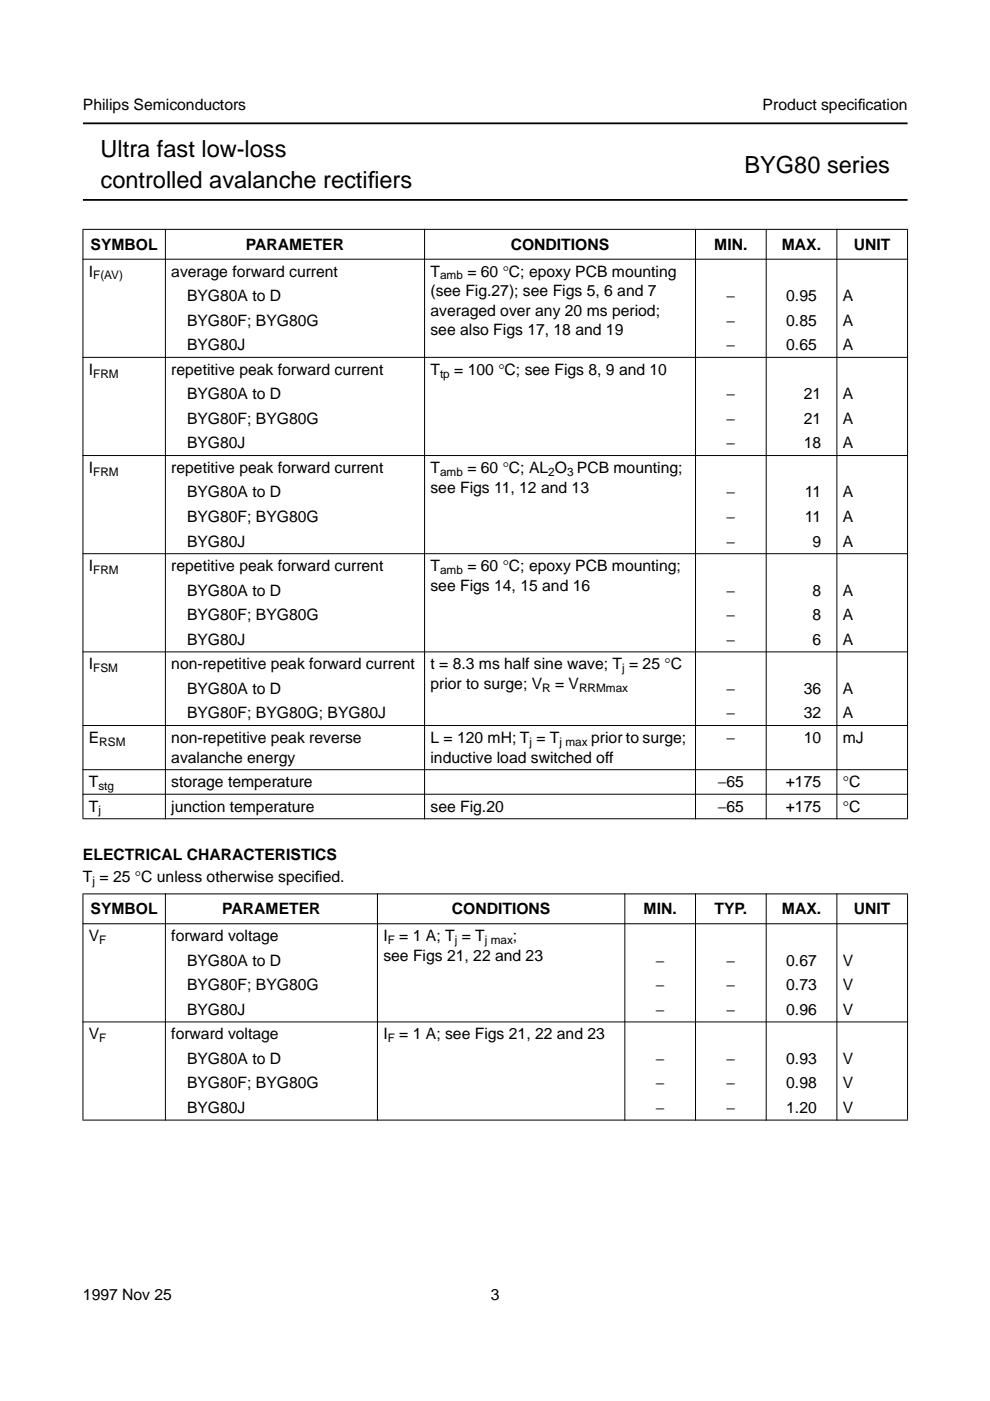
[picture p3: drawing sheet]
<svg xmlns="http://www.w3.org/2000/svg" width="210mm" height="297mm" viewBox="0 0 210 297" stroke-linecap="round" stroke-linejoin="round" font-family="sans-serif">
<defs><g id="words">
<g font-size="5">
<text x="21.3" y="33.3">Ultra fast low-loss</text>
<text x="21.3" y="39.9">controlled avalanche rectif</text>
<text x="78" y="39.9">iers</text>
<text x="157.9" y="36.6">BYG80 series</text>
</g>
<g font-size="3.3">
<text x="17.6" y="23.4">Philips Semiconductors</text>
<text x="161.7" y="23.4">Product specif</text>
<text x="181.9" y="23.4">ication</text>
<text x="19.2" y="52.9">SYMBOL</text>
<text x="52.1" y="52.9">PARAMETER</text>
<text x="108.3" y="52.9">CONDITIONS</text>
<text x="151.4" y="52.9">MIN.</text>
<text x="165.8" y="52.9">MAX.</text>
<text x="181" y="52.9">UNIT</text>
<text x="18.8" y="58.6">I</text>
<text x="36.3" y="58.6">average forward current</text>
<text x="91.3" y="58.6">T</text>
<text x="99.1" y="58.6">= 60 °C; epoxy PCB mounting</text>
<text x="39.6" y="63.8">BYG80A to D</text>
<text x="91.3" y="62.8">(see Fig.27); see Figs 5, 6 and 7</text>
<text x="154" y="63.8">−</text>
<text x="166.7" y="63.8">0.95</text>
<text x="178.7" y="63.8">A</text>
<text x="39.6" y="69">BYG80F; BYG80G</text>
<text x="91.3" y="67">averaged over any 20 ms period;</text>
<text x="91.3" y="71.1">see also Figs 17, 18 and 19</text>
<text x="154" y="69">−</text>
<text x="166.7" y="69">0.85</text>
<text x="178.7" y="69">A</text>
<text x="39.6" y="74.2">BYG80J</text>
<text x="154" y="74.2">−</text>
<text x="166.7" y="74.2">0.65</text>
<text x="178.7" y="74.2">A</text>
<text x="18.8" y="79.4">I</text>
<text x="36.3" y="79.5">repetitive peak forward current</text>
<text x="91.3" y="79.5">T</text>
<text x="96.3" y="79.5">= 100 °C; see Figs 8, 9 and 10</text>
<text x="39.6" y="89.9">BYG80F; BYG80G</text>
<text x="39.6" y="84.7">BYG80A to D</text>
<text x="154" y="89.9">−</text>
<text x="154" y="84.7">−</text>
<text x="170.4" y="84.7">21</text>
<text x="170.4" y="89.9">21</text>
<text x="178.7" y="84.7">A</text>
<text x="178.7" y="89.9">A</text>
<text x="39.6" y="95.1">BYG80J</text>
<text x="154" y="95.1">−</text>
<text x="170.4" y="95.1">18</text>
<text x="178.7" y="95.1">A</text>
<text x="18.8" y="100.3">I</text>
<text x="36.3" y="100.3">repetitive peak forward current</text>
<text x="91.3" y="100.3">T</text>
<text x="99.1" y="100.3">= 60 °C; AL O PCB mounting;</text>
<text x="39.7" y="105.5">BYG80A to D</text>
<text x="91.3" y="104.4">see Figs 11, 12 and 13</text>
<text x="154" y="105.5">−</text>
<text x="170.6" y="105.5">11</text>
<text x="178.7" y="105.5">A</text>
<text x="39.7" y="110.7">BYG80F; BYG80G</text>
<text x="154" y="110.7">−</text>
<text x="170.6" y="110.7">11</text>
<text x="178.7" y="110.7">A</text>
<text x="39.7" y="115.9">BYG80J</text>
<text x="154" y="115.9">−</text>
<text x="172.3" y="115.9">9</text>
<text x="178.7" y="115.9">A</text>
<text x="18.8" y="121.1">I</text>
<text x="36.3" y="121.1">repetitive peak forward current</text>
<text x="91.3" y="125.2">see Figs 14, 15 and 16</text>
<text x="91.3" y="121.1">T</text>
<text x="99.1" y="121.1">= 60 °C; epoxy PCB mounting;</text>
<text x="39.6" y="131.5">BYG80F; BYG80G</text>
<text x="39.6" y="126.3">BYG80A to D</text>
<text x="154" y="131.5">−</text>
<text x="154" y="126.3">−</text>
<text x="172.3" y="131.5">8</text>
<text x="172.3" y="126.3">8</text>
<text x="178.7" y="131.5">A</text>
<text x="178.7" y="126.3">A</text>
<text x="39.6" y="136.7">BYG80J</text>
<text x="154" y="136.7">−</text>
<text x="172.3" y="136.7">6</text>
<text x="178.7" y="136.7">A</text>
<text x="18.8" y="141.9">I</text>
<text x="36.3" y="141.9">non-repetitive peak forward current</text>
<text x="91.3" y="141.9">t = 8.3 ms half sine wave; T = 25 °C</text>
<text x="39.7" y="147.1">BYG80A to D</text>
<text x="91.3" y="146.1">prior to surge; V</text>
<text x="117.7" y="146.1">= V</text>
<text x="154" y="147.1">−</text>
<text x="170.4" y="147.1">36</text>
<text x="178.7" y="147.1">A</text>
<text x="39.7" y="152.3">BYG80F; BYG80G; BYG80J</text>
<text x="154" y="152.3">−</text>
<text x="170.4" y="152.3">32</text>
<text x="178.7" y="152.3">A</text>
<text x="18.8" y="157.5">E</text>
<text x="36.3" y="157.5">non-repetitive peak reverse</text>
<text x="36.3" y="161.7">avalanche energy</text>
<text x="91.3" y="161.7">inductive load switched off</text>
<text x="91.3" y="157.5">L = 120 mH; T = T</text>
<text x="125.3" y="157.5">prior to surge;</text>
<text x="154" y="157.5">−</text>
<text x="170.4" y="157.5">10</text>
<text x="178.7" y="157.5">mJ</text>
<text x="18.8" y="166.9">T</text>
<text x="36.3" y="166.9">storage temperature</text>
<text x="152.2" y="166.9">−65</text>
<text x="166.6" y="166.9">+175</text>
<text x="178.7" y="166.9">°C</text>
<text x="18.8" y="172.1">T</text>
<text x="36.3" y="172.1">junction temperature</text>
<text x="91.3" y="172.1">see Fig.20</text>
<text x="152.2" y="172.1">−65</text>
<text x="166.6" y="172.1">+175</text>
<text x="178.7" y="172.1">°C</text>
<text x="17.6" y="182.3">ELECTRICAL CHARACTERISTICS</text>
<text x="17.6" y="187.1">T = 25 °C unless otherwise specif</text>
<text x="66.8" y="187.1">ied.</text>
<text x="19.2" y="193.8">SYMBOL</text>
<text x="47.1" y="193.8">PARAMETER</text>
<text x="95.8" y="193.8">CONDITIONS</text>
<text x="136.5" y="193.8">MIN.</text>
<text x="151.5" y="193.8">TYP.</text>
<text x="165.8" y="193.8">MAX.</text>
<text x="181" y="193.8">UNIT</text>
<text x="18.8" y="199.5">V</text>
<text x="36.3" y="199.5">forward voltage</text>
<text x="81.3" y="203.7">see Figs 21, 22 and 23</text>
<text x="81.3" y="199.5">I</text>
<text x="84.7" y="199.5">= 1 A; T = T</text>
<text x="108.8" y="199.5">;</text>
<text x="39.7" y="204.7">BYG80A to D</text>
<text x="39.7" y="209.9">BYG80F; BYG80G</text>
<text x="139.1" y="204.7">−</text>
<text x="139.1" y="209.9">−</text>
<text x="154" y="204.7">−</text>
<text x="154" y="209.9">−</text>
<text x="166.7" y="204.7">0.67</text>
<text x="166.7" y="209.9">0.73</text>
<text x="178.7" y="204.7">V</text>
<text x="178.7" y="209.9">V</text>
<text x="39.7" y="215.1">BYG80J</text>
<text x="139.1" y="215.1">−</text>
<text x="154" y="215.1">−</text>
<text x="166.7" y="215.1">0.96</text>
<text x="178.7" y="215.1">V</text>
<text x="18.8" y="220.3">V</text>
<text x="36.3" y="220.3">forward voltage</text>
<text x="81.3" y="220.3">I</text>
<text x="84.7" y="220.3">= 1 A; see Figs 21, 22 and 23</text>
<text x="39.6" y="225.5">BYG80A to D</text>
<text x="139.1" y="225.5">−</text>
<text x="154" y="225.5">−</text>
<text x="166.7" y="225.5">0.93</text>
<text x="178.7" y="225.5">V</text>
<text x="39.6" y="230.8">BYG80F; BYG80G</text>
<text x="139.1" y="230.8">−</text>
<text x="154" y="230.8">−</text>
<text x="166.7" y="230.8">0.98</text>
<text x="178.7" y="230.8">V</text>
<text x="39.6" y="236">BYG80J</text>
<text x="139.1" y="236">−</text>
<text x="154" y="236">−</text>
<text x="166.7" y="236">1.20</text>
<text x="178.7" y="236">V</text>
<text x="17.6" y="275.6">1997 Nov 25</text>
<text x="104.1" y="275.6">3</text>
</g>
<g font-size="2.5">
<text x="19.8" y="59.2">F(AV)</text>
<text x="93.3" y="59.2">amb</text>
<text x="19.8" y="80">FRM</text>
<text x="93.3" y="80">tp</text>
<text x="19.8" y="100.9">FRM</text>
<text x="93.3" y="100.9">amb</text>
<text x="116.2" y="100.9">2</text>
<text x="120.2" y="100.9">3</text>
<text x="19.8" y="121.7">FRM</text>
<text x="93.3" y="121.7">amb</text>
<text x="19.8" y="142.5">FSM</text>
<text x="131.9" y="142.5">j</text>
<text x="115" y="146.7">R</text>
<text x="122.8" y="146.7">RRMmax</text>
<text x="21.1" y="158.1">RSM</text>
<text x="112.3" y="158.1">j</text>
<text x="118.6" y="158.1">j max</text>
<text x="20.9" y="167.5">stg</text>
<text x="20.9" y="172.7">j</text>
<text x="19.6" y="187.7">j</text>
<text x="21.1" y="200.1">F</text>
<text x="82.2" y="200.1">F</text>
<text x="96.4" y="200.1">j</text>
<text x="102.8" y="200.1">j max</text>
<text x="21.1" y="220.9">F</text>
<text x="82.2" y="220.9">F</text>
</g>
</g></defs>
<path d="M17.6 26.2h174.8M17.6 42.4h174.8" fill="none" stroke="#000" stroke-width=".38"/>
<g fill="#000" stroke="#000" stroke-width=".21">
<path d="M17.5 48.6h175zM17.5 55h175zM17.5 75.8h175zM17.5 96.6h175zM17.5 117.4h175zM17.5 138.2h175zM17.5 153.8h175zM17.6 48.7v124.8zM35.1 48.5v125.2zM90 48.5v125.2zM147.5 48.5v125.2zM162.5 48.5v125.2z"/>
<path d="M177.4 48.5v125.2zM192.4 48.7v124.8zM17.5 163.2h175zM17.5 168.4h175zM17.5 173.6h175zM17.5 189.5h175zM17.5 195.9h175zM17.5 216.7h175zM17.6 189.6v47.8zM35.1 189.4v48.2zM80 189.4v48.2zM132.5 189.4v48.2z"/>
<path d="M147.5 189.4v48.2zM162.5 189.4v48.2zM177.4 189.4v48.2zM192.4 189.6v47.8zM17.5 237.5h175z"/>
</g>
<use href="#words"/>
</svg>
